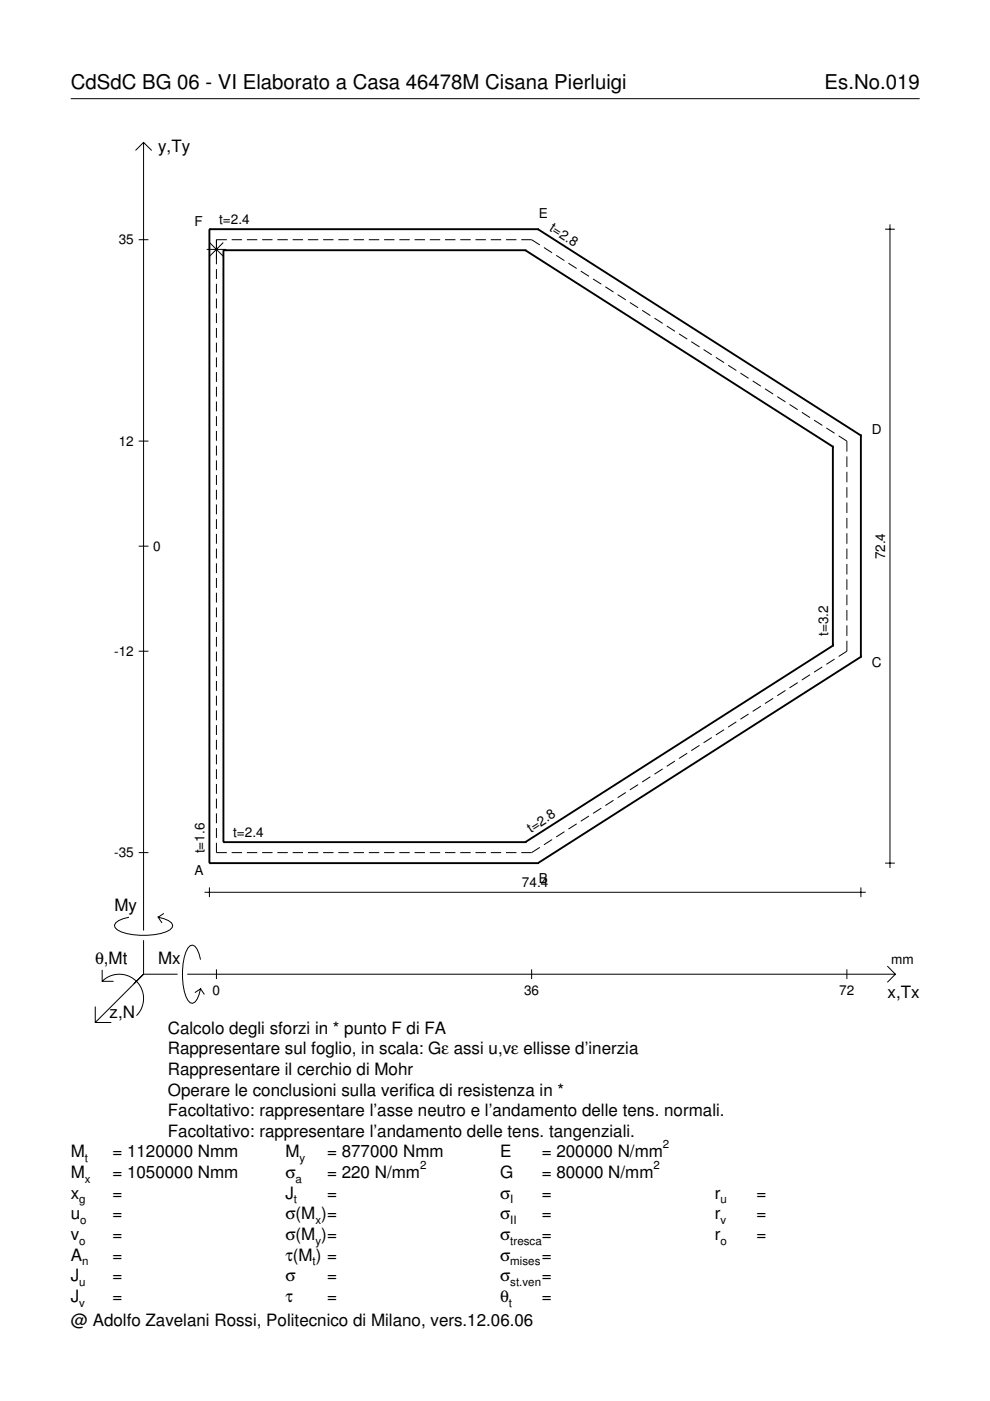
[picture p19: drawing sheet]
<svg xmlns="http://www.w3.org/2000/svg" width="210mm" height="297mm" viewBox="0 0 210 297" stroke-linecap="round" stroke-linejoin="round" font-family="sans-serif">
<defs><g id="words">
<g font-size="4.3">
<text x="15" y="18.9">CdSdC BG 06 - VI Elaborato a Casa 46478M Cisana Pierluigi</text>
<text x="174.8" y="18.9">Es.No.019</text>
</g>
<g font-size="3.6">
<text x="33.5" y="32.3">y,Ty</text>
<text x="24.3" y="193.2">My</text>
<text x="20.1" y="204.5">θ,Mt</text>
<text x="33.5" y="204.5">Mx</text>
<text x="23.2" y="215.8">z,N</text>
<text x="188.2" y="211.7">x,Tx</text>
<text x="35.6" y="219.2">Calcolo degli sforzi in * punto F di FA</text>
<text x="35.6" y="227.9">Rappresentare il cerchio di Mohr</text>
<text x="35.6" y="223.5">Rappresentare sul foglio, in scala: Gε assi u,vε ellisse d’inerzia</text>
<text x="35.6" y="232.3">Operare le conclusioni sulla verifica di resistenza in *</text>
<text x="35.6" y="236.7">Facoltativo: rappresentare l’asse neutro e l’andamento delle tens. normali.</text>
<text x="15" y="245.4">M</text>
<text x="23.8" y="245.4">= 1120000 Nmm</text>
<text x="35.6" y="241">Facoltativo: rappresentare l’andamento delle tens. tangenziali.</text>
<text x="60.5" y="245.4">M</text>
<text x="69.3" y="245.4">= 877000 Nmm</text>
<text x="106" y="245.4">E</text>
<text x="114.9" y="245.4">= 200000 N/mm</text>
<text x="15" y="249.8">M</text>
<text x="23.8" y="249.8">= 1050000 Nmm</text>
<text x="60.5" y="249.8">σ</text>
<text x="69.3" y="249.8">= 220 N/mm</text>
<text x="106" y="249.8">G</text>
<text x="114.9" y="249.8">= 80000 N/mm</text>
<text x="15" y="254.2">x</text>
<text x="23.8" y="254.2">=</text>
<text x="60.5" y="254.2">J</text>
<text x="69.3" y="254.2">=</text>
<text x="106" y="254.2">σ</text>
<text x="114.9" y="254.2">=</text>
<text x="151.5" y="254.2">r</text>
<text x="160.4" y="254.2">=</text>
<text x="15" y="258.5">u</text>
<text x="15" y="262.9">v</text>
<text x="23.8" y="258.5">=</text>
<text x="23.8" y="262.9">=</text>
<text x="60.5" y="262.9">σ(M )=</text>
<text x="60.5" y="258.5">σ(M )=</text>
<text x="106" y="258.5">σ</text>
<text x="106" y="262.9">σ</text>
<text x="114.9" y="258.5">=</text>
<text x="114.9" y="262.9">=</text>
<text x="151.5" y="258.5">r</text>
<text x="151.5" y="262.9">r</text>
<text x="160.4" y="258.5">=</text>
<text x="160.4" y="262.9">=</text>
<text x="15" y="267.3">A</text>
<text x="23.8" y="267.3">=</text>
<text x="60.5" y="267.3">τ(M ) =</text>
<text x="106" y="267.3">σ</text>
<text x="114.9" y="267.3">=</text>
<text x="15" y="271.7">J</text>
<text x="23.8" y="271.7">=</text>
<text x="60.5" y="271.7">σ</text>
<text x="69.3" y="271.7">=</text>
<text x="106" y="271.7">σ</text>
<text x="114.9" y="271.7">=</text>
<text x="15" y="281.2">@ Adolfo Zavelani Rossi, Politecnico di Milano, vers.12.06.06</text>
<text x="15" y="276">J</text>
<text x="23.8" y="276">=</text>
<text x="60.5" y="276">τ</text>
<text x="69.3" y="276">=</text>
<text x="106" y="276">θ</text>
<text x="114.9" y="276">=</text>
</g>
<g font-size="2.9">
<text x="41.3" y="47.8">F</text>
<text x="46.5" y="47.6">t=2.4</text>
<text x="114.3" y="46.2">E</text>
<text x="25.2" y="51.8">35</text>
<text x="116.3" y="48.8" transform="rotate(33 116.3 48.8)">t=2.8</text>
<text x="25.2" y="94.5">12</text>
<text x="184.8" y="91.9">D</text>
<text x="32.5" y="116.8">0</text>
<text x="187.7" y="118.6" transform="rotate(-90 187.7 118.6)">72.4</text>
<text x="175.6" y="134.8" transform="rotate(-90 175.6 134.8)">t=3.2</text>
<text x="24.2" y="139.1">-12</text>
<text x="184.8" y="141.5">C</text>
<text x="49.4" y="177.5">t=2.4</text>
<text x="112.6" y="176.6" transform="rotate(-33 112.6 176.6)">t=2.8</text>
<text x="24.2" y="181.8">-35</text>
<text x="41.3" y="185.6">A</text>
<text x="43.4" y="180.9" transform="rotate(-90 43.4 180.9)">t=1.6</text>
<text x="110.7" y="188.2">74.4</text>
<text x="114.3" y="187.2">B</text>
<text x="189" y="204.5">mm</text>
<text x="45.1" y="210.9">0</text>
<text x="111.1" y="210.9">36</text>
<text x="178" y="210.9">72</text>
</g>
<g font-size="2.4">
<text x="140.6" y="243.4">2</text>
<text x="18" y="246.4">t</text>
<text x="18" y="250.8">x</text>
<text x="62.7" y="250.8">a</text>
<text x="63.5" y="246.4">y</text>
<text x="89.1" y="247.8">2</text>
<text x="138.6" y="247.8">2</text>
<text x="16.8" y="255.2">g</text>
<text x="62.3" y="255.2">t</text>
<text x="108.2" y="255.2">I</text>
<text x="152.7" y="255.2">u</text>
<text x="16.8" y="263.9">o</text>
<text x="17" y="259.5">o</text>
<text x="66.9" y="259.5">x</text>
<text x="66.9" y="263.9">y</text>
<text x="108.2" y="259.5">II</text>
<text x="108.2" y="263.9">tresca</text>
<text x="152.7" y="259.5">v</text>
<text x="152.7" y="263.9">o</text>
<text x="17.4" y="268.3">n</text>
<text x="66.3" y="268.3">t</text>
<text x="108.2" y="268.3">mises</text>
<text x="16.8" y="272.7">u</text>
<text x="108.2" y="272.7">st.ven</text>
<text x="16.8" y="277">v</text>
<text x="107.9" y="277">t</text>
</g>
</g></defs>
<g fill="none" stroke="#000" stroke-width=".21">
<path d="M15 20.9h180M28.7 31.9l1.7-1.7 1.8 1.7M30.4 30.2v167.1M29.4 50.8h2.1M43.8 52.9h4.1M44.4 51.4l2.9 2.9M45.9 57.1v2M47.3 51.4l-2.9 2.9M48.1 50.8h-2.2v5.2M49.1 50.8h2.2M52.3 50.8h2.2M55.6 50.8h2.2"/>
<path d="M58.8 50.8h2.2M62 50.8h2.2M65.3 50.8h2.2M68.5 50.8h2.2M71.7 50.8h2.2M75 50.8h2.2M78.2 50.8h2.2M81.4 50.8h2.2M84.7 50.8h2.2M87.9 50.8h2.2M91.1 50.8h2.2M94.4 50.8h2.2"/>
<path d="M97.6 50.8h2.2M100.8 50.8h2.2M104.1 50.8h2.2M107.3 50.8h2.2M110.5 50.8h2.2l1.8 1.1M115.3 52.5l1.8 1.1M117.9 54.1l1.8 1.2M120.5 55.8l1.8 1.1M123.1 57.5l1.8 1.1M125.7 59.1l1.8 1.1M187.7 48.6h2M188.7 47.6v136.4"/>
<path d="M45.9 60.2v2.1M45.9 63.3v2.1M45.9 66.4v2.1M45.9 69.5v2.1M45.9 72.7v2M45.9 75.8v2.1M45.9 78.9v2.1M128.3 60.8l1.8 1.1M130.9 62.5l1.8 1.1M133.5 64.1l1.8 1.1M136.2 65.8l1.7 1.1M138.8 67.5l1.7 1.1"/>
<path d="M141.4 69.1l1.7 1.1M144 70.8l1.7 1.1M146.6 72.4l1.7 1.2M149.2 74.1l1.7 1.1M151.8 75.8l1.7 1.1M154.4 77.4l1.7 1.1M157 79.1l1.7 1.1M29.4 93.5h2.1M45.9 82v2.1M45.9 85.1v2.1M45.9 88.2v2.1M45.9 91.4v2.1"/>
<path d="M45.9 94.5v2.1M45.9 97.6v2.1M159.6 80.8l1.7 1.1M162.2 82.4l1.7 1.1M164.8 84.1l1.7 1.1M167.4 85.8l1.7 1.1M170 87.4l1.7 1.1M172.6 89.1l1.7 1.1M175.2 90.7l1.7 1.2M177.8 92.4l1.8 1.1v2.2M179.6 96.8v2.2M29.4 115.8h2.1"/>
<path d="M45.9 100.7v2.1M45.9 103.8v2.1M45.9 107v2M45.9 110.1v2.1M45.9 113.2v2.1M45.9 116.3v2.1M45.9 119.4v2.1M179.6 100v2.3M179.6 103.3v2.2M179.6 106.5v2.3M179.6 109.8v2.2M179.6 113.1v2.2"/>
<path d="M179.6 116.3v2.2M179.6 119.6v2.2M29.4 138.1h2.1M45.9 122.6v2M45.9 125.7v2.1M45.9 128.8v2.1M45.9 131.9v2.1M45.9 135v2.1M45.9 138.1v2.1M176.9 139.7l-1.7 1.2M179.6 122.8v2.3M179.6 126.1v2.2"/>
<path d="M179.6 129.3v2.3M179.6 132.6v2.2M179.6 135.9v2.2l-1.8 1.1M45.9 141.3v2.1M45.9 144.4v2.1M45.9 147.5v2.1M45.9 150.6v2.1M45.9 153.7v2.1M45.9 156.9v2M45.9 160v2.1M145.7 159.7l-1.7 1.1M148.3 158l-1.7 1.2"/>
<path d="M150.9 156.4l-1.7 1.1M153.5 154.7l-1.7 1.1M156.1 153.1l-1.7 1.1M158.7 151.4l-1.7 1.1M161.3 149.7l-1.7 1.1M163.9 148.1l-1.7 1.1M166.5 146.4l-1.7 1.1M169.1 144.7l-1.7 1.1M171.7 143.1l-1.7 1.1M174.3 141.4l-1.7 1.1M45.9 178.7v2.1h2.2M45.9 163.1v2.1"/>
<path d="M45.9 166.2v2.1M45.9 169.3v2.1M45.9 172.5v2M45.9 175.6v2.1M114.5 179.7l-1.8 1.1h-2.2M117.1 178l-1.8 1.1M119.7 176.3l-1.8 1.2M122.3 174.7l-1.8 1.1M124.9 173l-1.8 1.1M127.5 171.4l-1.8 1.1M130.1 169.7l-1.8 1.1M132.7 168l-1.8 1.1"/>
<path d="M135.3 166.4l-1.8 1.1M137.9 164.7l-1.7 1.1M140.5 163l-1.7 1.1M143.1 161.4l-1.7 1.1M27.3 194.5a3.6 3.6 0 0 0-3 1.7l.1 .5a5.6 5.6 0 0 0 3.8 1.5 13.4 13.4 0 0 0 7.8-1l.5-.5 .1-.5a3.6 3.6 0 0 0-3.1-1.7l.8 1.2M29.4 180.8h2.1M30.4 199.3v7.3M34.7 193.7l-1.2 .8M43.4 189.2h140.2M44.4 188.2v2M49.1 180.8h2.2M52.3 180.8h2.2"/>
<path d="M55.6 180.8h2.2M58.8 180.8h2.2M62 180.8h2.2M65.3 180.8h2.2M68.5 180.8h2.2M71.7 180.8h2.2M75 180.8h2.2M78.2 180.8h2.2M81.4 180.8h2.2M84.7 180.8h2.2M87.9 180.8h2.2M91.1 180.8h2.2"/>
<path d="M94.4 180.8h2.2M97.6 180.8h2.2M100.8 180.8h2.2M104.1 180.8h2.2M107.3 180.8h2.2M182.5 188.2v2M187.7 183h2M20.2 213.4v3.4h3.4M21.7 208.1a5.1 5.1 0 0 1 7.2 0 5.1 5.1 0 0 1 0 7.2M21.7 205.6v2.5h2.4M30.4 206.6l-10.2 10.2M30.4 206.6h7.2"/>
<path d="M39.7 206.6h150.1M42.5 203.5a3.6 3.6 0 0 0-1.7-3.1l-.5 .1a5.7 5.7 0 0 0-1.5 3.8 13.3 13.3 0 0 0 1 7.8l.5 .5 .5 .1a3.6 3.6 0 0 0 1.7-3.1l-1.2 .9M42.5 209.6l.8 1.3M45.9 205.5v2.1M112.7 205.5v2.1M179.6 205.5v2.1M188.1 204.8l1.7 1.8-1.7 1.7"/>
</g>
<g fill="none" stroke="#000" stroke-width=".4">
<path d="M44.4 48.6h.1M44.4 48.6h69.7M44.4 48.6v134.4M47.4 53.1h.1M47.4 53.1h64M47.4 53.1v125.5M111.4 53.1h.1M111.4 53.1l65.2 41.6M114.1 48.6h.1M114.1 48.6l68.4 43.7M176.6 94.7h.1M176.6 94.7v42.2"/>
<path d="M182.5 92.3h.1M182.5 92.3v47M176.6 136.9h.1M176.6 136.9l-65.2 41.7M182.5 139.3h.1M182.5 139.3l-68.4 43.7M47.4 178.6h.1M47.4 178.6h64M111.4 178.6h.1M44.4 183h.1M44.4 183h69.7M114.1 183h.1"/>
</g>
<use href="#words"/>
</svg>
